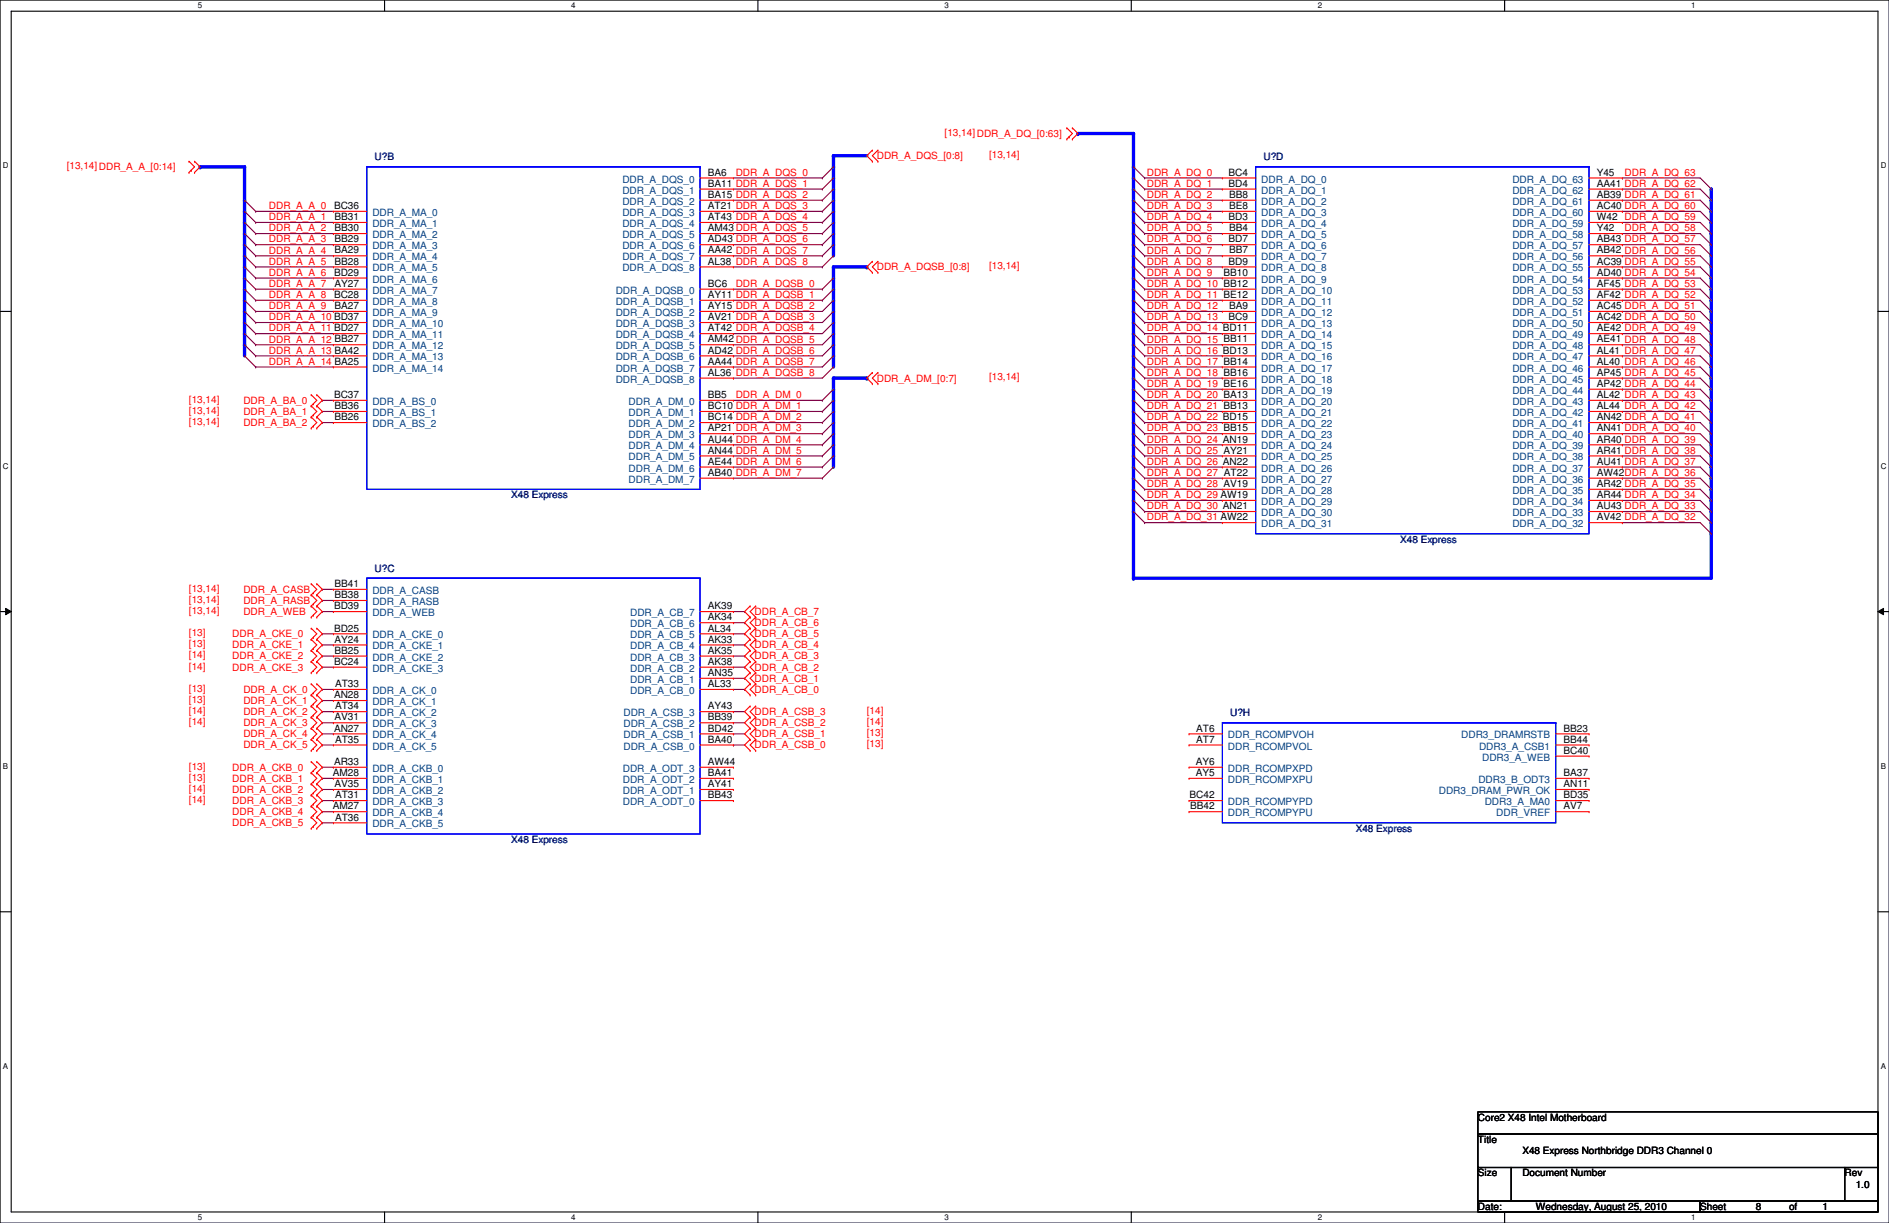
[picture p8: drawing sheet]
<svg xmlns="http://www.w3.org/2000/svg" width="432mm" height="279mm" viewBox="0 0 432 279" stroke-linecap="round" stroke-linejoin="round" font-family="sans-serif">
<defs><g id="words">
<g font-size="2.3" fill="#f00">
<text x="215.9" y="31">[13,14]DDR_A_DQ_[0:63]</text>
<text x="15.3" y="38.7">[13,14]DDR_A_A_[0:14]</text>
<text x="168.2" y="40.2">DDR_A_DQS_0</text>
<text x="200.4" y="36.4">DDR_A_DQS_[0:8]</text>
<text x="226.1" y="36.1">[13,14]</text>
<text x="262.1" y="40.2">DDR_A_DQ_0</text>
<text x="371.4" y="40.2">DDR_A_DQ_63</text>
<text x="61.5" y="47.8">DDR_A_A_0</text>
<text x="262.1" y="42.7">DDR_A_DQ_1</text>
<text x="262.1" y="45.2">DDR_A_DQ_2</text>
<text x="262.1" y="47.8">DDR_A_DQ_3</text>
<text x="61.5" y="50.3">DDR_A_A_1</text>
<text x="61.5" y="52.9">DDR_A_A_2</text>
<text x="262.1" y="50.3">DDR_A_DQ_4</text>
<text x="262.1" y="52.9">DDR_A_DQ_5</text>
<text x="371.4" y="52.9">DDR_A_DQ_58</text>
<text x="61.5" y="55.4">DDR_A_A_3</text>
<text x="61.5" y="57.9">DDR_A_A_4</text>
<text x="262.1" y="55.4">DDR_A_DQ_6</text>
<text x="262.1" y="57.9">DDR_A_DQ_7</text>
<text x="61.5" y="65.6">DDR_A_A_7</text>
<text x="61.5" y="63">DDR_A_A_6</text>
<text x="61.5" y="60.5">DDR_A_A_5</text>
<text x="168.2" y="65.6">DDR_A_DQSB_0</text>
<text x="200.4" y="61.8">DDR_A_DQSB_[0:8]</text>
<text x="226.1" y="61.5">[13,14]</text>
<text x="262.1" y="60.5">DDR_A_DQ_8</text>
<text x="262.1" y="63">DDR_A_DQ_9</text>
<text x="262.1" y="65.6">DDR_A_DQ_10 BB12</text>
<text x="61.5" y="68.1">DDR_A_A_8</text>
<text x="61.5" y="70.6">DDR_A_A_9</text>
<text x="262.1" y="68.1">DDR_A_DQ_11 BE12</text>
<text x="262.1" y="70.6">DDR_A_DQ_12</text>
<text x="61.5" y="75.7">DDR_A_A_11 BD27</text>
<text x="61.5" y="73.2">DDR_A_A_10 BD37</text>
<text x="262.1" y="73.2">DDR_A_DQ_13</text>
<text x="262.1" y="75.7">DDR_A_DQ_14 BD11</text>
<text x="61.5" y="80.8">DDR_A_A_13 BA42</text>
<text x="61.5" y="78.3">DDR_A_A_12 BB27</text>
<text x="61.5" y="83.3">DDR_A_A_14 BA25</text>
<text x="262.1" y="78.3">DDR_A_DQ_15 BB11</text>
<text x="262.1" y="80.8">DDR_A_DQ_16 BD13</text>
<text x="262.1" y="83.3">DDR_A_DQ_17 BB14</text>
<text x="200.4" y="87.2">DDR_A_DM_[0:7]</text>
<text x="226.1" y="86.9">[13,14]</text>
<text x="262.1" y="88.4">DDR_A_DQ_19 BE16</text>
<text x="262.1" y="85.9">DDR_A_DQ_18 BB16</text>
<text x="43.2" y="92">[13,14]</text>
<text x="43.2" y="94.5">[13,14]</text>
<text x="55.6" y="92.2">DDR_A_BA_0</text>
<text x="55.6" y="94.8">DDR_A_BA_1</text>
<text x="168.2" y="91">DDR_A_DM_0</text>
<text x="262.1" y="93.5">DDR_A_DQ_21 BB13</text>
<text x="262.1" y="91">DDR_A_DQ_20 BA13</text>
<text x="43.2" y="97.1">[13,14]</text>
<text x="55.6" y="97.3">DDR_A_BA_2</text>
<text x="262.1" y="98.6">DDR_A_DQ_23 BB15</text>
<text x="262.1" y="96">DDR_A_DQ_22 BD15</text>
<text x="262.1" y="101.1">DDR_A_DQ_24 AN19</text>
<text x="262.1" y="106.2">DDR_A_DQ_26 AN22</text>
<text x="262.1" y="103.7">DDR_A_DQ_25 AY21</text>
<text x="262.1" y="108.7">DDR_A_DQ_27 AT22</text>
<text x="262.1" y="113.8">DDR_A_DQ_29 AW19</text>
<text x="262.1" y="111.3">DDR_A_DQ_28 AV19</text>
<text x="262.1" y="116.4">DDR_A_DQ_30 AN21</text>
<text x="262.1" y="118.9">DDR_A_DQ_31 AW22</text>
<text x="43.2" y="135.2">[13,14]</text>
<text x="43.2" y="137.7">[13,14]</text>
<text x="55.6" y="135.4">DDR_A_CASB</text>
<text x="55.6" y="138">DDR_A_RASB</text>
<text x="43.2" y="140.3">[13,14]</text>
<text x="55.6" y="140.5">DDR_A_WEB</text>
<text x="172.5" y="140.5">DDR_A_CB_7</text>
<text x="172.5" y="143">DDR_A_CB_6</text>
<text x="43.2" y="145.3">[13]</text>
<text x="43.2" y="147.9">[13]</text>
<text x="53.1" y="145.6">DDR_A_CKE_0</text>
<text x="53.1" y="148.1">DDR_A_CKE_1</text>
<text x="172.5" y="145.6">DDR_A_CB_5</text>
<text x="172.5" y="148.1">DDR_A_CB_4</text>
<text x="43.2" y="150.4">[14]</text>
<text x="43.2" y="153">[14]</text>
<text x="53.1" y="150.7">DDR_A_CKE_2</text>
<text x="53.1" y="153.2">DDR_A_CKE_3</text>
<text x="172.5" y="150.7">DDR_A_CB_3</text>
<text x="172.5" y="153.2">DDR_A_CB_2</text>
<text x="172.5" y="155.7">DDR_A_CB_1</text>
<text x="43.2" y="158">[13]</text>
<text x="43.2" y="160.6">[13]</text>
<text x="55.6" y="158.3">DDR_A_CK_0</text>
<text x="55.6" y="160.8">DDR_A_CK_1</text>
<text x="172.5" y="158.3">DDR_A_CB_0</text>
<text x="43.2" y="163.1">[14]</text>
<text x="43.2" y="165.7">[14]</text>
<text x="55.6" y="163.4">DDR_A_CK_2</text>
<text x="55.6" y="165.9">DDR_A_CK_3</text>
<text x="172.5" y="163.4">DDR_A_CSB_3</text>
<text x="172.5" y="165.9">DDR_A_CSB_2</text>
<text x="198.1" y="163.1">[14]</text>
<text x="198.1" y="165.7">[14]</text>
<text x="55.6" y="168.4">DDR_A_CK_4</text>
<text x="55.6" y="171">DDR_A_CK_5</text>
<text x="172.5" y="171">DDR_A_CSB_0</text>
<text x="172.5" y="168.4">DDR_A_CSB_1</text>
<text x="198.1" y="170.7">[13]</text>
<text x="198.1" y="168.2">[13]</text>
<text x="43.2" y="175.8">[13]</text>
<text x="43.2" y="178.4">[13]</text>
<text x="53.1" y="176.1">DDR_A_CKB_0</text>
<text x="53.1" y="178.6">DDR_A_CKB_1</text>
<text x="43.2" y="180.9">[14]</text>
<text x="43.2" y="183.4">[14]</text>
<text x="53.1" y="181.1">DDR_A_CKB_2</text>
<text x="53.1" y="183.7">DDR_A_CKB_3</text>
<text x="53.1" y="188.8">DDR_A_CKB_5</text>
<text x="53.1" y="186.2">DDR_A_CKB_4</text>
</g>
<g font-size="2.3" fill="#000080">
<text x="85.6" y="36.6">U?B</text>
<text x="288.8" y="36.6">U?D</text>
<text x="116.9" y="113.8">X48 Express</text>
<text x="320.1" y="124">X48 Express</text>
<text x="85.6" y="130.6">U?C</text>
<text x="281.2" y="163.6">U?H</text>
<text x="309.9" y="190">X48 Express</text>
<text x="116.9" y="192.6">X48 Express</text>
</g>
<g font-size="2.3" fill="#004080">
<text x="142.3" y="41.7">DDR_A_DQS_0</text>
<text x="288.3" y="41.7">DDR_A_DQ_0</text>
<text x="345.7" y="41.7">DDR_A_DQ_63</text>
<text x="142.3" y="44.2">DDR_A_DQS_1</text>
<text x="142.3" y="46.8">DDR_A_DQS_2</text>
<text x="288.3" y="44.2">DDR_A_DQ_1</text>
<text x="288.3" y="46.8">DDR_A_DQ_2</text>
<text x="345.7" y="46.8">DDR_A_DQ_61</text>
<text x="345.7" y="44.2">DDR_A_DQ_62</text>
<text x="85.1" y="49.3">DDR_A_MA_0</text>
<text x="85.1" y="51.9">DDR_A_MA_1</text>
<text x="142.3" y="49.3">DDR_A_DQS_3</text>
<text x="142.3" y="51.9">DDR_A_DQS_4</text>
<text x="288.3" y="49.3">DDR_A_DQ_3</text>
<text x="288.3" y="51.9">DDR_A_DQ_4</text>
<text x="345.7" y="51.9">DDR_A_DQ_59</text>
<text x="345.7" y="49.3">DDR_A_DQ_60</text>
<text x="85.1" y="54.4">DDR_A_MA_2</text>
<text x="85.1" y="56.9">DDR_A_MA_3</text>
<text x="85.1" y="59.5">DDR_A_MA_4</text>
<text x="142.3" y="54.4">DDR_A_DQS_5</text>
<text x="142.3" y="56.9">DDR_A_DQS_6</text>
<text x="142.3" y="59.5">DDR_A_DQS_7</text>
<text x="288.3" y="54.4">DDR_A_DQ_5</text>
<text x="288.3" y="56.9">DDR_A_DQ_6</text>
<text x="288.3" y="59.5">DDR_A_DQ_7</text>
<text x="345.7" y="59.5">DDR_A_DQ_56</text>
<text x="345.7" y="56.9">DDR_A_DQ_57</text>
<text x="345.7" y="54.4">DDR_A_DQ_58</text>
<text x="85.1" y="62">DDR_A_MA_5</text>
<text x="85.1" y="64.6">DDR_A_MA_6</text>
<text x="142.3" y="62">DDR_A_DQS_8</text>
<text x="288.3" y="62">DDR_A_DQ_8</text>
<text x="288.3" y="64.6">DDR_A_DQ_9</text>
<text x="345.7" y="64.6">DDR_A_DQ_54</text>
<text x="345.7" y="62">DDR_A_DQ_55</text>
<text x="85.1" y="67.1">DDR_A_MA_7</text>
<text x="85.1" y="69.6">DDR_A_MA_8</text>
<text x="140.7" y="67.1">DDR_A_DQSB_0</text>
<text x="140.7" y="69.6">DDR_A_DQSB_1</text>
<text x="288.3" y="67.1">DDR_A_DQ_10</text>
<text x="288.3" y="69.6">DDR_A_DQ_11</text>
<text x="345.7" y="69.6">DDR_A_DQ_52</text>
<text x="345.7" y="67.1">DDR_A_DQ_53</text>
<text x="85.1" y="72.2">DDR_A_MA_9</text>
<text x="85.1" y="74.7">DDR_A_MA_10</text>
<text x="85.1" y="77.3">DDR_A_MA_11</text>
<text x="140.7" y="72.2">DDR_A_DQSB_2</text>
<text x="140.7" y="74.7">DDR_A_DQSB_3</text>
<text x="140.7" y="77.3">DDR_A_DQSB_4</text>
<text x="288.3" y="72.2">DDR_A_DQ_12</text>
<text x="288.3" y="74.7">DDR_A_DQ_13</text>
<text x="288.3" y="77.3">DDR_A_DQ_14</text>
<text x="345.7" y="77.3">DDR_A_DQ_49</text>
<text x="345.7" y="74.7">DDR_A_DQ_50</text>
<text x="345.7" y="72.2">DDR_A_DQ_51</text>
<text x="85.1" y="79.8">DDR_A_MA_12</text>
<text x="85.1" y="82.3">DDR_A_MA_13</text>
<text x="140.7" y="79.8">DDR_A_DQSB_5</text>
<text x="140.7" y="82.3">DDR_A_DQSB_6</text>
<text x="288.3" y="79.8">DDR_A_DQ_15</text>
<text x="288.3" y="82.3">DDR_A_DQ_16</text>
<text x="345.7" y="82.3">DDR_A_DQ_47</text>
<text x="345.7" y="79.8">DDR_A_DQ_48</text>
<text x="85.1" y="84.9">DDR_A_MA_14</text>
<text x="140.7" y="84.9">DDR_A_DQSB_7</text>
<text x="140.7" y="87.4">DDR_A_DQSB_8</text>
<text x="288.3" y="84.9">DDR_A_DQ_17</text>
<text x="288.3" y="87.4">DDR_A_DQ_18</text>
<text x="288.3" y="90">DDR_A_DQ_19</text>
<text x="345.7" y="90">DDR_A_DQ_44</text>
<text x="345.7" y="87.4">DDR_A_DQ_45</text>
<text x="345.7" y="84.9">DDR_A_DQ_46</text>
<text x="85.1" y="92.5">DDR_A_BS_0</text>
<text x="85.1" y="95">DDR_A_BS_1</text>
<text x="143.7" y="92.5">DDR_A_DM_0</text>
<text x="143.7" y="95">DDR_A_DM_1</text>
<text x="288.3" y="92.5">DDR_A_DQ_20</text>
<text x="288.3" y="95">DDR_A_DQ_21</text>
<text x="345.7" y="95">DDR_A_DQ_42</text>
<text x="345.7" y="92.5">DDR_A_DQ_43</text>
<text x="85.1" y="97.6">DDR_A_BS_2</text>
<text x="143.7" y="97.6">DDR_A_DM_2</text>
<text x="143.7" y="100.1">DDR_A_DM_3</text>
<text x="288.3" y="97.6">DDR_A_DQ_22</text>
<text x="288.3" y="100.1">DDR_A_DQ_23</text>
<text x="345.7" y="100.1">DDR_A_DQ_40</text>
<text x="345.7" y="97.6">DDR_A_DQ_41</text>
<text x="143.7" y="102.7">DDR_A_DM_4</text>
<text x="143.7" y="105.2">DDR_A_DM_5</text>
<text x="143.7" y="107.7">DDR_A_DM_6</text>
<text x="288.3" y="102.7">DDR_A_DQ_24</text>
<text x="288.3" y="105.2">DDR_A_DQ_25</text>
<text x="288.3" y="107.7">DDR_A_DQ_26</text>
<text x="345.7" y="107.7">DDR_A_DQ_37</text>
<text x="345.7" y="105.2">DDR_A_DQ_38</text>
<text x="345.7" y="102.7">DDR_A_DQ_39</text>
<text x="143.7" y="110.3">DDR_A_DM_7</text>
<text x="288.3" y="110.3">DDR_A_DQ_27</text>
<text x="288.3" y="112.8">DDR_A_DQ_28</text>
<text x="345.7" y="112.8">DDR_A_DQ_35</text>
<text x="345.7" y="110.3">DDR_A_DQ_36</text>
<text x="288.3" y="115.4">DDR_A_DQ_29</text>
<text x="288.3" y="117.9">DDR_A_DQ_30</text>
<text x="345.7" y="117.9">DDR_A_DQ_33</text>
<text x="345.7" y="115.4">DDR_A_DQ_34</text>
<text x="288.3" y="120.4">DDR_A_DQ_31</text>
<text x="345.7" y="120.4">DDR_A_DQ_32</text>
<text x="85.1" y="135.7">DDR_A_CASB</text>
<text x="85.1" y="138.2">DDR_A_RASB</text>
<text x="85.1" y="140.8">DDR_A_WEB</text>
<text x="144" y="143.3">DDR_A_CB_6</text>
<text x="144" y="140.8">DDR_A_CB_7</text>
<text x="85.1" y="145.8">DDR_A_CKE_0</text>
<text x="85.1" y="148.4">DDR_A_CKE_1</text>
<text x="144" y="148.4">DDR_A_CB_4</text>
<text x="144" y="145.8">DDR_A_CB_5</text>
<text x="85.1" y="150.9">DDR_A_CKE_2</text>
<text x="85.1" y="153.5">DDR_A_CKE_3</text>
<text x="144" y="156">DDR_A_CB_1</text>
<text x="144" y="153.5">DDR_A_CB_2</text>
<text x="144" y="150.9">DDR_A_CB_3</text>
<text x="85.1" y="158.5">DDR_A_CK_0</text>
<text x="85.1" y="161.1">DDR_A_CK_1</text>
<text x="144" y="158.5">DDR_A_CB_0</text>
<text x="85.1" y="163.6">DDR_A_CK_2</text>
<text x="85.1" y="166.2">DDR_A_CK_3</text>
<text x="142.5" y="166.2">DDR_A_CSB_2</text>
<text x="142.5" y="163.6">DDR_A_CSB_3</text>
<text x="85.1" y="168.7">DDR_A_CK_4</text>
<text x="85.1" y="171.2">DDR_A_CK_5</text>
<text x="142.5" y="171.2">DDR_A_CSB_0</text>
<text x="142.5" y="168.7">DDR_A_CSB_1</text>
<text x="280.7" y="168.7">DDR_RCOMPVOH</text>
<text x="280.7" y="171.2">DDR_RCOMPVOL</text>
<text x="334" y="168.7">DDR3_DRAMRSTB</text>
<text x="338.1" y="171.2">DDR3_A_CSB1</text>
<text x="338.8" y="173.8">DDR3_A_WEB</text>
<text x="85.1" y="176.3">DDR_A_CKB_0</text>
<text x="85.1" y="178.9">DDR_A_CKB_1</text>
<text x="142.4" y="178.9">DDR_A_ODT_2</text>
<text x="142.4" y="176.3">DDR_A_ODT_3</text>
<text x="280.7" y="176.3">DDR_RCOMPXPD</text>
<text x="280.7" y="178.9">DDR_RCOMPXPU</text>
<text x="337.9" y="178.9">DDR3_B_ODT3</text>
<text x="85.1" y="181.4">DDR_A_CKB_2</text>
<text x="85.1" y="183.9">DDR_A_CKB_3</text>
<text x="142.4" y="183.9">DDR_A_ODT_0</text>
<text x="142.4" y="181.4">DDR_A_ODT_1</text>
<text x="280.7" y="183.9">DDR_RCOMPYPD</text>
<text x="328.9" y="181.4">DDR3_DRAM_PWR_OK</text>
<text x="339.4" y="183.9">DDR3_A_MA0</text>
<text x="85.1" y="186.5">DDR_A_CKB_4</text>
<text x="85.1" y="189">DDR_A_CKB_5</text>
<text x="280.7" y="186.5">DDR_RCOMPYPU</text>
<text x="342" y="186.5">DDR_VREF</text>
</g>
<g font-size="2.3">
<text x="161.8" y="40.1">BA6</text>
<text x="280.8" y="40.1">BC4</text>
<text x="365" y="40.1">Y45</text>
<text x="76.3" y="47.8">BC36</text>
<text x="161.8" y="42.7">BA11 DDR_A_DQS_1</text>
<text x="161.8" y="45.2">BA15 DDR_A_DQS_2</text>
<text x="161.8" y="47.8">AT21 DDR_A_DQS_3</text>
<text x="280.8" y="42.7">BD4</text>
<text x="280.9" y="45.2">BB8</text>
<text x="280.9" y="47.8">BE8</text>
<text x="365" y="47.8">AC40 DDR_A_DQ_60</text>
<text x="365" y="45.2">AB39 DDR_A_DQ_61</text>
<text x="365" y="42.7">AA41 DDR_A_DQ_62</text>
<text x="76.5" y="50.3">BB31</text>
<text x="76.5" y="52.8">BB30</text>
<text x="161.8" y="50.3">AT43 DDR_A_DQS_4</text>
<text x="161.8" y="52.8">AM43 DDR_A_DQS_5</text>
<text x="280.8" y="50.3">BD3</text>
<text x="280.9" y="52.8">BB4</text>
<text x="365" y="52.8">Y42</text>
<text x="365" y="50.3">W42 DDR_A_DQ_59</text>
<text x="76.5" y="55.4">BB29</text>
<text x="76.5" y="57.9">BA29</text>
<text x="161.8" y="55.4">AD43 DDR_A_DQS_6</text>
<text x="161.8" y="57.9">AA42 DDR_A_DQS_7</text>
<text x="280.8" y="55.4">BD7</text>
<text x="280.9" y="57.9">BB7</text>
<text x="365" y="57.9">AB42 DDR_A_DQ_56</text>
<text x="365" y="55.4">AB43 DDR_A_DQ_57</text>
<text x="76.3" y="63">BD29</text>
<text x="76.5" y="60.5">BB28</text>
<text x="76.5" y="65.5">AY27</text>
<text x="161.8" y="60.5">AL38 DDR_A_DQS_8</text>
<text x="161.8" y="65.5">BC6</text>
<text x="279.7" y="63">BB10</text>
<text x="280.8" y="60.5">BD9</text>
<text x="365" y="65.5">AF45 DDR_A_DQ_53</text>
<text x="365" y="63">AD40 DDR_A_DQ_54</text>
<text x="365" y="60.5">AC39 DDR_A_DQ_55</text>
<text x="76.3" y="68.1">BC28</text>
<text x="76.5" y="70.6">BA27</text>
<text x="161.8" y="68.1">AY11 DDR_A_DQSB_1</text>
<text x="161.8" y="70.6">AY15 DDR_A_DQSB_2</text>
<text x="280.9" y="70.6">BA9</text>
<text x="365" y="70.6">AC45 DDR_A_DQ_51</text>
<text x="365" y="68.1">AF42 DDR_A_DQ_52</text>
<text x="161.8" y="73.2">AV21 DDR_A_DQSB_3</text>
<text x="161.8" y="75.7">AT42 DDR_A_DQSB_4</text>
<text x="280.8" y="73.2">BC9</text>
<text x="365" y="75.7">AE42 DDR_A_DQ_49</text>
<text x="365" y="73.2">AC42 DDR_A_DQ_50</text>
<text x="161.8" y="78.2">AM42 DDR_A_DQSB_5</text>
<text x="161.8" y="80.8">AD42 DDR_A_DQSB_6</text>
<text x="161.8" y="83.3">AA44 DDR_A_DQSB_7</text>
<text x="365" y="83.3">AL40 DDR_A_DQ_46</text>
<text x="365" y="80.8">AL41 DDR_A_DQ_47</text>
<text x="365" y="78.2">AE41 DDR_A_DQ_48</text>
<text x="161.8" y="85.9">AL36 DDR_A_DQSB_8</text>
<text x="365" y="88.4">AP42 DDR_A_DQ_44</text>
<text x="365" y="85.9">AP45 DDR_A_DQ_45</text>
<text x="76.3" y="90.9">BC37</text>
<text x="76.5" y="93.5">BB36</text>
<text x="161.8" y="90.9">BB5</text>
<text x="161.8" y="93.5">BC10 DDR_A_DM_1</text>
<text x="365" y="93.5">AL44 DDR_A_DQ_42</text>
<text x="365" y="90.9">AL42 DDR_A_DQ_43</text>
<text x="76.5" y="96">BB26</text>
<text x="161.8" y="96">BC14 DDR_A_DM_2</text>
<text x="161.8" y="98.6">AP21 DDR_A_DM_3</text>
<text x="161.8" y="101.1">AU44 DDR_A_DM_4</text>
<text x="365" y="101.1">AR40 DDR_A_DQ_39</text>
<text x="365" y="98.6">AN41 DDR_A_DQ_40</text>
<text x="365" y="96">AN42 DDR_A_DQ_41</text>
<text x="161.8" y="103.6">AN44 DDR_A_DM_5</text>
<text x="161.8" y="106.2">AE44 DDR_A_DM_6</text>
<text x="365" y="106.2">AU41 DDR_A_DQ_37</text>
<text x="365" y="103.6">AR41 DDR_A_DQ_38</text>
<text x="161.8" y="108.7">AB40 DDR_A_DM_7</text>
<text x="365" y="113.8">AR44 DDR_A_DQ_34</text>
<text x="365" y="111.3">AR42 DDR_A_DQ_35</text>
<text x="365" y="108.7">AW42DDR_A_DQ_36</text>
<text x="365" y="118.9">AV42 DDR_A_DQ_32</text>
<text x="365" y="116.3">AU43 DDR_A_DQ_33</text>
<text x="76.5" y="134.1">BB41</text>
<text x="76.5" y="136.7">BB38</text>
<text x="76.3" y="139.2">BD39</text>
<text x="161.8" y="141.7">AK34</text>
<text x="161.8" y="139.2">AK39</text>
<text x="76.3" y="144.3">BD25</text>
<text x="76.5" y="149.4">BB25</text>
<text x="76.5" y="146.8">AY24</text>
<text x="161.8" y="149.4">AK35</text>
<text x="161.8" y="146.8">AK33</text>
<text x="161.8" y="144.3">AL34</text>
<text x="76.3" y="151.9">BC24</text>
<text x="161.8" y="154.4">AN35</text>
<text x="161.8" y="151.9">AK38</text>
<text x="76.3" y="159.5">AN28</text>
<text x="76.6" y="157">AT33</text>
<text x="161.8" y="157">AL33</text>
<text x="76.3" y="167.1">AN27</text>
<text x="76.5" y="164.6">AV31</text>
<text x="76.6" y="162.1">AT34</text>
<text x="161.8" y="167.1">BD42</text>
<text x="161.8" y="164.6">BB39</text>
<text x="161.8" y="162.1">AY43</text>
<text x="273.4" y="167.1">AT6</text>
<text x="357.4" y="167.1">BB23</text>
<text x="76.6" y="169.7">AT35</text>
<text x="161.8" y="169.7">BA40</text>
<text x="273.4" y="169.7">AT7</text>
<text x="357.4" y="169.7">BB44</text>
<text x="357.4" y="172.2">BC40</text>
<text x="76.1" y="177.3">AM28</text>
<text x="76.3" y="174.8">AR33</text>
<text x="76.5" y="179.8">AV35</text>
<text x="161.8" y="179.8">AY41</text>
<text x="161.8" y="177.3">BA41</text>
<text x="161.8" y="174.8">AW44</text>
<text x="273.3" y="174.8">AY6</text>
<text x="273.3" y="177.3">AY5</text>
<text x="357.4" y="177.3">BA37</text>
<text x="357.4" y="179.8">AN11</text>
<text x="76.1" y="184.9">AM27</text>
<text x="76.6" y="182.4">AT31</text>
<text x="161.8" y="182.4">BB43</text>
<text x="271.9" y="182.4">BC42</text>
<text x="272.1" y="184.9">BB42</text>
<text x="357.4" y="184.9">AV7</text>
<text x="357.4" y="182.4">BD35</text>
<text x="76.6" y="187.5">AT36</text>
<text x="337.8" y="256.1">Core2 X48 Intel Motherboard</text>
<text x="337.8" y="261.2">Title</text>
<text x="348" y="263.7">X48 Express Northbridge DDR3 Channel 0</text>
<text x="337.8" y="268.8">Size</text>
<text x="348" y="268.8">Document Number</text>
<text x="421.7" y="268.8">Rev</text>
<text x="424.2" y="271.3">1.0</text>
<text x="337.8" y="276.4">Date:</text>
<text x="351" y="276.4">Wednesday, August 25, 2010</text>
<text x="388.6" y="276.4">Sheet</text>
<text x="401.3" y="276.4">8</text>
<text x="409" y="276.4">of</text>
<text x="416.6" y="276.4">1</text>
</g>
<g font-size="1.8">
<text x="45.2" y="1.9">5</text>
<text x="130.6" y="1.9">4</text>
<text x="215.9" y="1.9">3</text>
<text x="301.3" y="1.9">2</text>
<text x="386.6" y="1.9">1</text>
<text x=".7" y="38.5">D</text>
<text x="429.9" y="38.5">D</text>
<text x=".7" y="107.1">C</text>
<text x="429.9" y="107.1">C</text>
<text x=".7" y="175.6">B</text>
<text x="429.9" y="175.6">B</text>
<text x=".7" y="244.2">A</text>
<text x="429.9" y="244.2">A</text>
<text x="45.2" y="278.8">5</text>
<text x="130.6" y="278.8">4</text>
<text x="215.9" y="278.8">3</text>
<text x="301.3" y="278.8">2</text>
<text x="386.6" y="278.8">1</text>
</g>
</g></defs>
<path d="M0 0h431.8v279.4h-431.8zM2.6 2.6h426.7v274.3h-426.7z" fill="none" stroke="#000" stroke-width=".25"/>
<g fill="#fff">
<path d="M45.2 .3h1v2h-1z"/>
<path d="M45.2 277.1h1v2.1h-1z"/>
</g>
<path d="M87.9 0v2.6M87.9 276.9v2.5" fill="none" stroke="#000" stroke-width=".25"/>
<g fill="#fff">
<path d="M130.6 .3h1v2h-1z"/>
<path d="M130.6 277.1h1v2.1h-1z"/>
</g>
<path d="M173.2 0v2.6M173.2 276.9v2.5" fill="none" stroke="#000" stroke-width=".25"/>
<g fill="#fff">
<path d="M215.9 .3h1v2h-1z"/>
<path d="M215.9 277.1h1v2.1h-1z"/>
</g>
<path d="M258.6 0v2.6M258.6 276.9v2.5" fill="none" stroke="#000" stroke-width=".25"/>
<g fill="#fff">
<path d="M301.3 .3h1v2h-1z"/>
<path d="M301.3 277.1h1v2.1h-1z"/>
</g>
<path d="M343.9 0v2.6M343.9 276.9v2.5" fill="none" stroke="#000" stroke-width=".25"/>
<g fill="#fff">
<path d="M386.6 .3h1v2h-1z"/>
<path d="M386.6 277.1h1v2.1h-1z"/>
<path d="M.7 36.9h1.2v2h-1.2z"/>
<path d="M429.9 36.9h1.3v2h-1.3z"/>
<path d="M.7 105.4h1.2v2.1h-1.2z"/>
<path d="M429.9 105.4h1.3v2.1h-1.3z"/>
</g>
<path d="M0 71.1h2.6M429.3 71.1h2.5" fill="none" stroke="#000" stroke-width=".25"/>
<g fill="#fff">
<path d="M.7 174h1.2v2h-1.2z"/>
<path d="M429.9 174h1.2v2h-1.2z"/>
</g>
<path d="M0 139.7h2.6M429.3 139.7h2.5" fill="none" stroke="#000" stroke-width=".25"/>
<path d="M1.3 139l1.3 .7-1.3 .7zM429.3 139.7l1.3-.7v1.4z" fill="#000"/>
<path d="M1.3 139l1.3 .7-1.3 .7zM429.3 139.7l1.3-.7v1.4z" fill="none" stroke="#000" stroke-width=".23"/>
<g fill="#fff">
<path d="M.7 242.6h1.2v2h-1.2z"/>
<path d="M429.9 242.6h1.2v2h-1.2z"/>
</g>
<path d="M0 208.3h2.6M429.3 208.3h2.5" fill="none" stroke="#000" stroke-width=".25"/>
<g fill="none" stroke="#800040" stroke-width=".25">
<path d="M261.6 40.7h.1M261.6 43.2h.1M261.6 45.7h.1M261.6 48.3h.1M261.6 50.8h.1M261.6 53.4h.1M261.6 55.9h.1M261.6 58.4h.1M261.6 40.7h17.8M261.6 43.2h17.8M261.6 45.7h17.8M261.6 48.3h17.8"/>
<path d="M261.6 50.8h17.8M261.6 53.4h17.8M261.6 55.9h17.8M261.6 58.4h17.8M370.9 40.7h.1M370.9 43.2h.1M370.9 45.7h.1M370.9 48.3h.1M370.9 50.8h.1M370.9 53.4h.1M370.9 55.9h.1M370.9 58.4h.1"/>
<path d="M370.9 40.7h17.7M370.9 43.2h17.7M370.9 45.7h17.7M370.9 48.3h17.7M370.9 50.8h17.7M370.9 53.4h17.7M370.9 55.9h17.7M370.9 58.4h17.7M261.6 61h.1M261.6 63.5h.1M261.6 66.1h.1M261.6 68.6h.1"/>
<path d="M261.6 71.1h.1M261.6 73.7h.1M261.6 76.2h.1M261.6 78.8h.1M261.6 61h17.8M261.6 63.5h17.8M261.6 66.1h17.8M261.6 68.6h17.8M261.6 71.1h17.8M261.6 73.7h17.8M261.6 76.2h17.8M261.6 78.8h17.8"/>
<path d="M370.9 61h.1M370.9 63.5h.1M370.9 66.1h.1M370.9 68.6h.1M370.9 71.1h.1M370.9 73.7h.1M370.9 76.2h.1M370.9 78.8h.1M370.9 61h17.7M370.9 63.5h17.7M370.9 66.1h17.7M370.9 68.6h17.7"/>
<path d="M370.9 71.1h17.7M370.9 73.7h17.7M370.9 76.2h17.7M370.9 78.8h17.7M261.6 81.3h.1M261.6 83.8h.1M261.6 88.9h.1M261.6 86.4h.1M261.6 94h.1M261.6 91.5h.1M261.6 99.1h.1M261.6 96.5h.1"/>
<path d="M261.6 81.3h17.8M261.6 83.8h17.8M261.6 88.9h17.8M261.6 86.4h17.8M261.6 94h17.8M261.6 91.5h17.8M261.6 99.1h17.8M261.6 96.5h17.8M370.9 81.3h.1M370.9 83.8h.1M370.9 88.9h.1M370.9 86.4h.1"/>
<path d="M370.9 94h.1M370.9 91.5h.1M370.9 99.1h.1M370.9 96.5h.1M370.9 81.3h17.7M370.9 83.8h17.7M370.9 88.9h17.7M370.9 86.4h17.7M370.9 94h17.7M370.9 91.5h17.7M370.9 99.1h17.7M370.9 96.5h17.7"/>
<path d="M261.6 101.6h.1M261.6 109.2h.1M261.6 106.7h.1M261.6 104.2h.1M261.6 116.9h.1M261.6 114.3h.1M261.6 111.8h.1M261.6 119.4h.1M261.6 101.6h17.8M261.6 109.2h17.8M261.6 106.7h17.8M261.6 104.2h17.8"/>
<path d="M261.6 116.9h17.8M261.6 114.3h17.8M261.6 111.8h17.8M261.6 119.4h17.8M370.9 101.6h.1M370.9 109.2h.1M370.9 106.7h.1M370.9 104.2h.1M370.9 116.9h.1M370.9 114.3h.1M370.9 111.8h.1M370.9 119.4h.1"/>
<path d="M370.9 101.6h17.7M370.9 109.2h17.7M370.9 106.7h17.7M370.9 104.2h17.7M370.9 116.9h17.7M370.9 114.3h17.7M370.9 111.8h17.7M370.9 119.4h17.7"/>
</g>
<path d="M391.2 43.2v2.5" fill="none" stroke="#00f" stroke-width=".76"/>
<circle cx="391.2" cy="43.2" r=".38" fill="#00f"/>
<path d="M391.2 50.8v2.6" fill="none" stroke="#00f" stroke-width=".76"/>
<circle cx="391.2" cy="50.8" r=".38" fill="#00f"/>
<path d="M391.2 55.9v2.5" fill="none" stroke="#00f" stroke-width=".76"/>
<circle cx="391.2" cy="55.9" r=".38" fill="#00f"/>
<path d="M391.2 58.4v2.6" fill="none" stroke="#00f" stroke-width=".76"/>
<circle cx="391.2" cy="58.4" r=".38" fill="#00f"/>
<path d="M391.2 63.5v2.6" fill="none" stroke="#00f" stroke-width=".76"/>
<circle cx="391.2" cy="63.5" r=".38" fill="#00f"/>
<path d="M391.2 68.6v2.5" fill="none" stroke="#00f" stroke-width=".76"/>
<circle cx="391.2" cy="68.6" r=".38" fill="#00f"/>
<path d="M391.2 73.7v2.5" fill="none" stroke="#00f" stroke-width=".76"/>
<circle cx="391.2" cy="73.7" r=".38" fill="#00f"/>
<path d="M391.2 76.2v2.6" fill="none" stroke="#00f" stroke-width=".76"/>
<circle cx="391.2" cy="76.2" r=".38" fill="#00f"/>
<path d="M391.2 94v2.5" fill="none" stroke="#00f" stroke-width=".76"/>
<circle cx="391.2" cy="94" r=".38" fill="#00f"/>
<path d="M391.2 106.7v2.5" fill="none" stroke="#00f" stroke-width=".76"/>
<circle cx="391.2" cy="106.7" r=".38" fill="#00f"/>
<path d="M391.2 111.8v2.5" fill="none" stroke="#00f" stroke-width=".76"/>
<circle cx="391.2" cy="111.8" r=".38" fill="#00f"/>
<path d="M391.2 116.9v2.5" fill="none" stroke="#00f" stroke-width=".76"/>
<circle cx="391.2" cy="116.9" r=".38" fill="#00f"/>
<path d="M391.2 121.9v10.2" fill="none" stroke="#00f" stroke-width=".76"/>
<circle cx="391.2" cy="121.9" r=".38" fill="#00f"/>
<path d="M391.2 119.4v2.5" fill="none" stroke="#00f" stroke-width=".76"/>
<circle cx="391.2" cy="119.4" r=".38" fill="#00f"/>
<path d="M391.2 114.3v2.6" fill="none" stroke="#00f" stroke-width=".76"/>
<circle cx="391.2" cy="114.3" r=".38" fill="#00f"/>
<path d="M391.2 109.2v2.6" fill="none" stroke="#00f" stroke-width=".76"/>
<circle cx="391.2" cy="109.2" r=".38" fill="#00f"/>
<path d="M391.2 99.1v2.5" fill="none" stroke="#00f" stroke-width=".76"/>
<circle cx="391.2" cy="99.1" r=".38" fill="#00f"/>
<path d="M391.2 104.2v2.5" fill="none" stroke="#00f" stroke-width=".76"/>
<circle cx="391.2" cy="104.2" r=".38" fill="#00f"/>
<path d="M391.2 101.6v2.6" fill="none" stroke="#00f" stroke-width=".76"/>
<circle cx="391.2" cy="101.6" r=".38" fill="#00f"/>
<path d="M391.2 96.5v2.6" fill="none" stroke="#00f" stroke-width=".76"/>
<circle cx="391.2" cy="96.5" r=".38" fill="#00f"/>
<path d="M391.2 81.3v2.5" fill="none" stroke="#00f" stroke-width=".76"/>
<circle cx="391.2" cy="81.3" r=".38" fill="#00f"/>
<path d="M391.2 86.4v2.5" fill="none" stroke="#00f" stroke-width=".76"/>
<circle cx="391.2" cy="86.4" r=".38" fill="#00f"/>
<path d="M391.2 91.5v2.5" fill="none" stroke="#00f" stroke-width=".76"/>
<circle cx="391.2" cy="91.5" r=".38" fill="#00f"/>
<path d="M391.2 88.9v2.6" fill="none" stroke="#00f" stroke-width=".76"/>
<circle cx="391.2" cy="88.9" r=".38" fill="#00f"/>
<path d="M391.2 83.8v2.6" fill="none" stroke="#00f" stroke-width=".76"/>
<circle cx="391.2" cy="83.8" r=".38" fill="#00f"/>
<path d="M391.2 78.8v2.5" fill="none" stroke="#00f" stroke-width=".76"/>
<circle cx="391.2" cy="78.8" r=".38" fill="#00f"/>
<path d="M391.2 71.1v2.6" fill="none" stroke="#00f" stroke-width=".76"/>
<circle cx="391.2" cy="71.1" r=".38" fill="#00f"/>
<path d="M391.2 66.1v2.5" fill="none" stroke="#00f" stroke-width=".76"/>
<circle cx="391.2" cy="66.1" r=".38" fill="#00f"/>
<path d="M391.2 61v2.5" fill="none" stroke="#00f" stroke-width=".76"/>
<circle cx="391.2" cy="61" r=".38" fill="#00f"/>
<path d="M391.2 53.4v2.5" fill="none" stroke="#00f" stroke-width=".76"/>
<circle cx="391.2" cy="53.4" r=".38" fill="#00f"/>
<path d="M391.2 48.3v2.5" fill="none" stroke="#00f" stroke-width=".76"/>
<circle cx="391.2" cy="48.3" r=".38" fill="#00f"/>
<path d="M391.2 45.7v2.6" fill="none" stroke="#00f" stroke-width=".76"/>
<circle cx="391.2" cy="45.7" r=".38" fill="#00f"/>
<path d="M259.1 132.1h132.1" fill="none" stroke="#00f" stroke-width=".76"/>
<circle cx="259.1" cy="132.1" r=".38" fill="#00f"/>
<path d="M259.1 116.9v15.2" fill="none" stroke="#00f" stroke-width=".76"/>
<circle cx="259.1" cy="116.9" r=".38" fill="#00f"/>
<path d="M259.1 38.1v2.6" fill="none" stroke="#00f" stroke-width=".76"/>
<circle cx="259.1" cy="38.1" r=".38" fill="#00f"/>
<path d="M259.1 30.5v7.6" fill="none" stroke="#00f" stroke-width=".76"/>
<circle cx="259.1" cy="30.5" r=".38" fill="#00f"/>
<path d="M259.1 50.8v2.6" fill="none" stroke="#00f" stroke-width=".76"/>
<circle cx="259.1" cy="50.8" r=".38" fill="#00f"/>
<path d="M259.1 43.2v2.5" fill="none" stroke="#00f" stroke-width=".76"/>
<circle cx="259.1" cy="43.2" r=".38" fill="#00f"/>
<path d="M259.1 40.7v2.5" fill="none" stroke="#00f" stroke-width=".76"/>
<circle cx="259.1" cy="40.7" r=".38" fill="#00f"/>
<path d="M259.1 48.3v2.5" fill="none" stroke="#00f" stroke-width=".76"/>
<circle cx="259.1" cy="48.3" r=".38" fill="#00f"/>
<path d="M259.1 45.7v2.6" fill="none" stroke="#00f" stroke-width=".76"/>
<circle cx="259.1" cy="45.7" r=".38" fill="#00f"/>
<path d="M259.1 55.9v2.5" fill="none" stroke="#00f" stroke-width=".76"/>
<circle cx="259.1" cy="55.9" r=".38" fill="#00f"/>
<path d="M259.1 53.4v2.5" fill="none" stroke="#00f" stroke-width=".76"/>
<circle cx="259.1" cy="53.4" r=".38" fill="#00f"/>
<path d="M259.1 63.5v2.6" fill="none" stroke="#00f" stroke-width=".76"/>
<circle cx="259.1" cy="63.5" r=".38" fill="#00f"/>
<path d="M259.1 61v2.5" fill="none" stroke="#00f" stroke-width=".76"/>
<circle cx="259.1" cy="61" r=".38" fill="#00f"/>
<path d="M259.1 58.4v2.6" fill="none" stroke="#00f" stroke-width=".76"/>
<circle cx="259.1" cy="58.4" r=".38" fill="#00f"/>
<path d="M259.1 68.6v2.5" fill="none" stroke="#00f" stroke-width=".76"/>
<circle cx="259.1" cy="68.6" r=".38" fill="#00f"/>
<path d="M259.1 66.1v2.5" fill="none" stroke="#00f" stroke-width=".76"/>
<circle cx="259.1" cy="66.1" r=".38" fill="#00f"/>
<path d="M259.1 73.7v2.5" fill="none" stroke="#00f" stroke-width=".76"/>
<circle cx="259.1" cy="73.7" r=".38" fill="#00f"/>
<path d="M259.1 71.1v2.6" fill="none" stroke="#00f" stroke-width=".76"/>
<circle cx="259.1" cy="71.1" r=".38" fill="#00f"/>
<path d="M259.1 81.3v2.5" fill="none" stroke="#00f" stroke-width=".76"/>
<circle cx="259.1" cy="81.3" r=".38" fill="#00f"/>
<path d="M259.1 78.8v2.5" fill="none" stroke="#00f" stroke-width=".76"/>
<circle cx="259.1" cy="78.8" r=".38" fill="#00f"/>
<path d="M259.1 76.2v2.6" fill="none" stroke="#00f" stroke-width=".76"/>
<circle cx="259.1" cy="76.2" r=".38" fill="#00f"/>
<path d="M259.1 86.4v2.5" fill="none" stroke="#00f" stroke-width=".76"/>
<circle cx="259.1" cy="86.4" r=".38" fill="#00f"/>
<path d="M259.1 83.8v2.6" fill="none" stroke="#00f" stroke-width=".76"/>
<circle cx="259.1" cy="83.8" r=".38" fill="#00f"/>
<path d="M259.1 91.5v2.5" fill="none" stroke="#00f" stroke-width=".76"/>
<circle cx="259.1" cy="91.5" r=".38" fill="#00f"/>
<path d="M259.1 88.9v2.6" fill="none" stroke="#00f" stroke-width=".76"/>
<circle cx="259.1" cy="88.9" r=".38" fill="#00f"/>
<path d="M259.1 106.7v2.5" fill="none" stroke="#00f" stroke-width=".76"/>
<circle cx="259.1" cy="106.7" r=".38" fill="#00f"/>
<path d="M259.1 94v2.5" fill="none" stroke="#00f" stroke-width=".76"/>
<circle cx="259.1" cy="94" r=".38" fill="#00f"/>
<path d="M259.1 99.1v2.5" fill="none" stroke="#00f" stroke-width=".76"/>
<circle cx="259.1" cy="99.1" r=".38" fill="#00f"/>
<path d="M259.1 96.5v2.6" fill="none" stroke="#00f" stroke-width=".76"/>
<circle cx="259.1" cy="96.5" r=".38" fill="#00f"/>
<path d="M259.1 104.2v2.5" fill="none" stroke="#00f" stroke-width=".76"/>
<circle cx="259.1" cy="104.2" r=".38" fill="#00f"/>
<path d="M259.1 101.6v2.6" fill="none" stroke="#00f" stroke-width=".76"/>
<circle cx="259.1" cy="101.6" r=".38" fill="#00f"/>
<path d="M259.1 109.2v2.6" fill="none" stroke="#00f" stroke-width=".76"/>
<circle cx="259.1" cy="109.2" r=".38" fill="#00f"/>
<path d="M259.1 111.8v2.5" fill="none" stroke="#00f" stroke-width=".76"/>
<circle cx="259.1" cy="111.8" r=".38" fill="#00f"/>
<path d="M259.1 114.3v2.6" fill="none" stroke="#00f" stroke-width=".76"/>
<circle cx="259.1" cy="114.3" r=".38" fill="#00f"/>
<path d="M246.4 30.5h12.7" fill="none" stroke="#00f" stroke-width=".76"/>
<circle cx="246.4" cy="30.5" r=".38" fill="#00f"/>
<g fill="none" stroke="#800040" stroke-width=".25">
<path d="M58.4 48.3h.1M58.4 50.8h.1M58.4 53.4h.1M58.4 55.9h.1M58.4 58.4h.1M58.4 48.3h17.8M58.4 50.8h17.8M58.4 53.4h17.8M58.4 55.9h17.8M58.4 58.4h17.8M58.4 66.1h.1M58.4 63.5h.1"/>
<path d="M58.4 61h.1M58.4 68.6h.1M58.4 76.2h.1M58.4 73.7h.1M58.4 71.1h.1M58.4 78.8h.1M58.4 66.1h17.8M58.4 63.5h17.8M58.4 61h17.8M58.4 68.6h17.8M58.4 76.2h17.8M58.4 73.7h17.8"/>
<path d="M58.4 71.1h17.8M58.4 78.8h17.8M58.4 81.3h.1M58.4 83.8h.1M58.4 81.3h17.8M58.4 83.8h17.8"/>
</g>
<path d="M55.9 48.3v2.5" fill="none" stroke="#00f" stroke-width=".76"/>
<circle cx="55.9" cy="48.3" r=".38" fill="#00f"/>
<path d="M55.9 78.8v2.5" fill="none" stroke="#00f" stroke-width=".76"/>
<circle cx="55.9" cy="78.8" r=".38" fill="#00f"/>
<path d="M55.9 53.4v2.5" fill="none" stroke="#00f" stroke-width=".76"/>
<circle cx="55.9" cy="53.4" r=".38" fill="#00f"/>
<path d="M55.9 61v2.5" fill="none" stroke="#00f" stroke-width=".76"/>
<circle cx="55.9" cy="61" r=".38" fill="#00f"/>
<path d="M55.9 38.1v7.6" fill="none" stroke="#00f" stroke-width=".76"/>
<circle cx="55.9" cy="38.1" r=".38" fill="#00f"/>
<path d="M55.9 45.7v2.6" fill="none" stroke="#00f" stroke-width=".76"/>
<circle cx="55.9" cy="45.7" r=".38" fill="#00f"/>
<path d="M55.9 66.1v2.5" fill="none" stroke="#00f" stroke-width=".76"/>
<circle cx="55.9" cy="66.1" r=".38" fill="#00f"/>
<path d="M55.9 55.9v2.5" fill="none" stroke="#00f" stroke-width=".76"/>
<circle cx="55.9" cy="55.9" r=".38" fill="#00f"/>
<path d="M55.9 58.4v2.6" fill="none" stroke="#00f" stroke-width=".76"/>
<circle cx="55.9" cy="58.4" r=".38" fill="#00f"/>
<path d="M55.9 50.8v2.6" fill="none" stroke="#00f" stroke-width=".76"/>
<circle cx="55.9" cy="50.8" r=".38" fill="#00f"/>
<path d="M55.9 68.6v2.5" fill="none" stroke="#00f" stroke-width=".76"/>
<circle cx="55.9" cy="68.6" r=".38" fill="#00f"/>
<path d="M55.9 71.1v2.6" fill="none" stroke="#00f" stroke-width=".76"/>
<circle cx="55.9" cy="71.1" r=".38" fill="#00f"/>
<path d="M55.9 73.7v2.5" fill="none" stroke="#00f" stroke-width=".76"/>
<circle cx="55.9" cy="73.7" r=".38" fill="#00f"/>
<path d="M55.9 63.5v2.6" fill="none" stroke="#00f" stroke-width=".76"/>
<circle cx="55.9" cy="63.5" r=".38" fill="#00f"/>
<path d="M55.9 76.2v2.6" fill="none" stroke="#00f" stroke-width=".76"/>
<circle cx="55.9" cy="76.2" r=".38" fill="#00f"/>
<path d="M45.7 38.1h10.2" fill="none" stroke="#00f" stroke-width=".76"/>
<circle cx="45.7" cy="38.1" r=".38" fill="#00f"/>
<g fill="none" stroke="#800040" stroke-width=".25">
<path d="M167.7 40.7h20.3M167.7 43.2h20.3M167.7 45.7h20.3M167.7 48.3h20.3M167.7 50.8h20.3M167.7 53.4h20.3M167.7 58.4h20.3M167.7 55.9h20.3M188 40.7h.1M188 43.2h.1M188 45.7h.1M188 48.3h.1"/>
<path d="M188 50.8h.1M188 53.4h.1M188 58.4h.1M188 55.9h.1M167.7 71.1h.1M167.7 76.2h.1M167.7 73.7h.1M167.7 78.8h.1M167.7 66.1h20.3M167.7 61h20.3M167.7 71.1h20.3M167.7 76.2h20.3"/>
<path d="M167.7 73.7h20.3M167.7 78.8h20.3M167.7 68.6h20.3M188 66.1h.1M188 61h.1M188 68.6h.1M73.7 96.5h.1M73.7 94h.1M73.7 91.5h.1M73.7 96.5h2.5M73.7 94h2.5M73.7 91.5h2.5"/>
<path d="M167.7 81.3h.1M167.7 83.8h.1M167.7 86.4h.1M167.7 96.5h20.3M167.7 94h20.3M167.7 91.5h20.3M167.7 99.1h20.3M167.7 81.3h20.3M167.7 83.8h20.3M167.7 86.4h20.3M188 91.5h.1M188 94h.1"/>
<path d="M188 96.5h.1M188 99.1h.1M167.7 101.6h20.3M167.7 104.2h20.3M167.7 109.2h20.3M167.7 106.7h20.3M188 101.6h.1M188 104.2h.1M188 109.2h.1M188 106.7h.1"/>
</g>
<path d="M190.5 40.7v2.5" fill="none" stroke="#00f" stroke-width=".76"/>
<circle cx="190.5" cy="40.7" r=".38" fill="#00f"/>
<path d="M190.5 45.7v2.6" fill="none" stroke="#00f" stroke-width=".76"/>
<circle cx="190.5" cy="45.7" r=".38" fill="#00f"/>
<path d="M190.5 53.4v2.5" fill="none" stroke="#00f" stroke-width=".76"/>
<circle cx="190.5" cy="53.4" r=".38" fill="#00f"/>
<path d="M190.5 38.1v2.6" fill="none" stroke="#00f" stroke-width=".76"/>
<circle cx="190.5" cy="38.1" r=".38" fill="#00f"/>
<path d="M190.5 48.3v2.5" fill="none" stroke="#00f" stroke-width=".76"/>
<circle cx="190.5" cy="48.3" r=".38" fill="#00f"/>
<path d="M190.5 50.8v2.6" fill="none" stroke="#00f" stroke-width=".76"/>
<circle cx="190.5" cy="50.8" r=".38" fill="#00f"/>
<path d="M190.5 43.2v2.5" fill="none" stroke="#00f" stroke-width=".76"/>
<circle cx="190.5" cy="43.2" r=".38" fill="#00f"/>
<path d="M190.5 55.9v2.5" fill="none" stroke="#00f" stroke-width=".76"/>
<circle cx="190.5" cy="55.9" r=".38" fill="#00f"/>
<path d="M190.5 66.1v2.5" fill="none" stroke="#00f" stroke-width=".76"/>
<circle cx="190.5" cy="66.1" r=".38" fill="#00f"/>
<path d="M190.5 71.1v2.6" fill="none" stroke="#00f" stroke-width=".76"/>
<circle cx="190.5" cy="71.1" r=".38" fill="#00f"/>
<path d="M190.5 78.8v2.5" fill="none" stroke="#00f" stroke-width=".76"/>
<circle cx="190.5" cy="78.8" r=".38" fill="#00f"/>
<path d="M190.5 63.5v2.6" fill="none" stroke="#00f" stroke-width=".76"/>
<circle cx="190.5" cy="63.5" r=".38" fill="#00f"/>
<path d="M190.5 73.7v2.5" fill="none" stroke="#00f" stroke-width=".76"/>
<circle cx="190.5" cy="73.7" r=".38" fill="#00f"/>
<path d="M190.5 76.2v2.6" fill="none" stroke="#00f" stroke-width=".76"/>
<circle cx="190.5" cy="76.2" r=".38" fill="#00f"/>
<path d="M190.5 68.6v2.5" fill="none" stroke="#00f" stroke-width=".76"/>
<circle cx="190.5" cy="68.6" r=".38" fill="#00f"/>
<path d="M190.5 81.3v2.5" fill="none" stroke="#00f" stroke-width=".76"/>
<circle cx="190.5" cy="81.3" r=".38" fill="#00f"/>
<path d="M190.5 91.5v2.5" fill="none" stroke="#00f" stroke-width=".76"/>
<circle cx="190.5" cy="91.5" r=".38" fill="#00f"/>
<path d="M190.5 96.5v2.6" fill="none" stroke="#00f" stroke-width=".76"/>
<circle cx="190.5" cy="96.5" r=".38" fill="#00f"/>
<path d="M190.5 104.2v2.5" fill="none" stroke="#00f" stroke-width=".76"/>
<circle cx="190.5" cy="104.2" r=".38" fill="#00f"/>
<path d="M190.5 88.9v2.6" fill="none" stroke="#00f" stroke-width=".76"/>
<circle cx="190.5" cy="88.9" r=".38" fill="#00f"/>
<path d="M190.5 99.1v2.5" fill="none" stroke="#00f" stroke-width=".76"/>
<circle cx="190.5" cy="99.1" r=".38" fill="#00f"/>
<path d="M190.5 101.6v2.6" fill="none" stroke="#00f" stroke-width=".76"/>
<circle cx="190.5" cy="101.6" r=".38" fill="#00f"/>
<path d="M190.5 94v2.5" fill="none" stroke="#00f" stroke-width=".76"/>
<circle cx="190.5" cy="94" r=".38" fill="#00f"/>
<path d="M190.5 61v2.5" fill="none" stroke="#00f" stroke-width=".76"/>
<circle cx="190.5" cy="61" r=".38" fill="#00f"/>
<path d="M190.5 61h7.6" fill="none" stroke="#00f" stroke-width=".76"/>
<circle cx="198.1" cy="61" r=".38" fill="#00f"/>
<path d="M190.5 86.4v2.5" fill="none" stroke="#00f" stroke-width=".76"/>
<circle cx="190.5" cy="86.4" r=".38" fill="#00f"/>
<path d="M190.5 86.4h7.6" fill="none" stroke="#00f" stroke-width=".76"/>
<circle cx="198.1" cy="86.4" r=".38" fill="#00f"/>
<path d="M190.5 35.6h7.6" fill="none" stroke="#00f" stroke-width=".76"/>
<circle cx="190.5" cy="35.6" r=".38" fill="#00f"/>
<path d="M190.5 35.6v2.5" fill="none" stroke="#00f" stroke-width=".76"/>
<circle cx="190.5" cy="35.6" r=".38" fill="#00f"/>
<g fill="none" stroke="#800040" stroke-width=".25">
<path d="M190.5 38.1h.1M190.5 38.1l-2.5 2.6M259.1 38.1h.1M259.1 38.1l2.5 2.6M55.9 48.3h.1M55.9 45.7h.1M55.9 50.8h.1M55.9 53.4h.1M55.9 55.9h.1M55.9 58.4h.1M55.9 48.3l2.5 2.5M55.9 45.7l2.5 2.6"/>
<path d="M55.9 50.8l2.5 2.6M55.9 53.4l2.5 2.5M55.9 55.9l2.5 2.5M55.9 58.4l2.5 2.6M190.5 40.7h.1M190.5 43.2h.1M190.5 45.7h.1M190.5 55.9h.1M190.5 53.4h.1M190.5 48.3h.1M190.5 50.8h.1M190.5 58.4h.1"/>
<path d="M190.5 40.7l-2.5 2.5M190.5 43.2l-2.5 2.5M190.5 45.7l-2.5 2.6M190.5 55.9l-2.5 2.5M190.5 53.4l-2.5 2.5M190.5 48.3l-2.5 2.5M190.5 50.8l-2.5 2.6M190.5 58.4l-2.5 2.6M259.1 40.7h.1M259.1 43.2h.1M259.1 45.7h.1M259.1 48.3h.1"/>
<path d="M259.1 50.8h.1M259.1 53.4h.1M259.1 55.9h.1M259.1 58.4h.1M259.1 40.7l2.5 2.5M259.1 43.2l2.5 2.5M259.1 45.7l2.5 2.6M259.1 48.3l2.5 2.5M259.1 50.8l2.5 2.6M259.1 53.4l2.5 2.5M259.1 55.9l2.5 2.5M259.1 58.4l2.5 2.6"/>
<path d="M388.6 58.4l2.6 2.6M388.6 55.9l2.6 2.5M388.6 53.4l2.6 2.5M388.6 50.8l2.6 2.6M388.6 48.3l2.6 2.5M388.6 45.7l2.6 2.6M388.6 43.2l2.6 2.5M388.6 40.7l2.6 2.5M391.2 58.4h.1M391.2 55.9h.1M391.2 53.4h.1M391.2 50.8h.1"/>
<path d="M391.2 48.3h.1M391.2 45.7h.1M391.2 43.2h.1M55.9 63.5h.1M55.9 61h.1M55.9 71.1h.1M55.9 66.1h.1M55.9 78.8h.1M55.9 73.7h.1M55.9 76.2h.1M55.9 68.6h.1M55.9 63.5l2.5 2.6"/>
<path d="M55.9 61l2.5 2.5M55.9 71.1l2.5 2.6M55.9 66.1l2.5 2.5M55.9 78.8l2.5 2.5M55.9 73.7l2.5 2.5M55.9 76.2l2.5 2.6M55.9 68.6l2.5 2.5M190.5 66.1h.1M190.5 63.5h.1M190.5 68.6h.1M190.5 71.1h.1M190.5 78.8h.1"/>
<path d="M190.5 73.7h.1M190.5 76.2h.1M190.5 66.1l-2.5 2.5M190.5 63.5l-2.5 2.6M190.5 68.6l-2.5 2.5M190.5 71.1l-2.5 2.6M190.5 78.8l-2.5 2.5M190.5 73.7l-2.5 2.5M190.5 76.2l-2.5 2.6M259.1 61h.1M259.1 63.5h.1M259.1 66.1h.1"/>
<path d="M259.1 68.6h.1M259.1 71.1h.1M259.1 73.7h.1M259.1 76.2h.1M259.1 78.8h.1M259.1 61l2.5 2.5M259.1 63.5l2.5 2.6M259.1 66.1l2.5 2.5M259.1 68.6l2.5 2.5M259.1 71.1l2.5 2.6M259.1 73.7l2.5 2.5M259.1 76.2l2.5 2.6"/>
<path d="M259.1 78.8l2.5 2.5M388.6 71.1l2.6 2.6M388.6 78.8l2.6 2.5M388.6 76.2l2.6 2.6M388.6 61l2.6 2.5M388.6 68.6l2.6 2.5M388.6 66.1l2.6 2.5M388.6 63.5l2.6 2.6M388.6 73.7l2.6 2.5M391.2 73.7h.1M391.2 78.8h.1M391.2 61h.1"/>
<path d="M391.2 63.5h.1M391.2 71.1h.1M391.2 68.6h.1M391.2 66.1h.1M391.2 76.2h.1M55.9 81.3h.1M55.9 81.3l2.5 2.5M190.5 81.3h.1M190.5 83.8h.1M190.5 91.5h.1M190.5 88.9h.1M190.5 94h.1"/>
<path d="M190.5 96.5h.1M190.5 99.1h.1M190.5 81.3l-2.5 2.5M190.5 83.8l-2.5 2.6M190.5 91.5l-2.5 2.5M190.5 88.9l-2.5 2.6M190.5 94l-2.5 2.5M190.5 96.5l-2.5 2.6M190.5 99.1l-2.5 2.5M259.1 81.3h.1M259.1 86.4h.1M259.1 83.8h.1"/>
<path d="M259.1 94h.1M259.1 91.5h.1M259.1 88.9h.1M259.1 96.5h.1M259.1 99.1h.1M259.1 81.3l2.5 2.5M259.1 86.4l2.5 2.5M259.1 83.8l2.5 2.6M259.1 94l2.5 2.5M259.1 91.5l2.5 2.5M259.1 88.9l2.5 2.6M259.1 96.5l2.5 2.6"/>
<path d="M259.1 99.1l2.5 2.5M388.6 94l2.6 2.5M388.6 96.5l2.6 2.6M388.6 99.1l2.6 2.5M388.6 81.3l2.6 2.5M388.6 83.8l2.6 2.6M388.6 86.4l2.6 2.5M388.6 88.9l2.6 2.6M388.6 91.5l2.6 2.5M391.2 96.5h.1M391.2 99.1h.1M391.2 83.8h.1"/>
<path d="M391.2 86.4h.1M391.2 88.9h.1M391.2 91.5h.1M391.2 94h.1M391.2 81.3h.1M190.5 106.7h.1M190.5 104.2h.1M190.5 101.6h.1M190.5 106.7l-2.5 2.5M190.5 104.2l-2.5 2.5M190.5 101.6l-2.5 2.6M259.1 104.2h.1"/>
<path d="M259.1 101.6h.1M259.1 116.9h.1M259.1 114.3h.1M259.1 111.8h.1M259.1 109.2h.1M259.1 106.7h.1M259.1 104.2l2.5 2.5M259.1 101.6l2.5 2.6M259.1 116.9l2.5 2.5M259.1 114.3l2.5 2.6M259.1 111.8l2.5 2.5M259.1 109.2l2.5 2.6"/>
<path d="M259.1 106.7l2.5 2.5M388.6 116.9l2.6 2.5M388.6 119.4l2.6 2.5M388.6 111.8l2.6 2.5M388.6 114.3l2.6 2.6M388.6 104.2l2.6 2.5M388.6 106.7l2.6 2.5M388.6 109.2l2.6 2.6M388.6 101.6l2.6 2.6M391.2 119.4h.1M391.2 114.3h.1M391.2 116.9h.1"/>
<path d="M391.2 106.7h.1M391.2 109.2h.1M391.2 111.8h.1M391.2 104.2h.1M391.2 101.6h.1M73.7 134.6h.1M73.7 137.2h.1M73.7 139.7h.1M73.7 134.6h2.5M73.7 137.2h2.5M73.7 139.7h2.5M167.7 139.7h2.5"/>
<path d="M170.2 139.7h.1M391.2 121.9h.1M73.7 144.8h.1M73.7 147.3h.1M73.7 149.9h.1M73.7 152.4h.1M73.7 157.5h.1M73.7 144.8h2.5M73.7 147.3h2.5M73.7 149.9h2.5M73.7 152.4h2.5M73.7 157.5h2.5"/>
<path d="M167.7 144.8h2.5M167.7 147.3h2.5M167.7 149.9h2.5M167.7 152.4h2.5M167.7 157.5h2.5M167.7 142.3h2.5M167.7 155h2.5M170.2 142.3h.1M170.2 144.8h.1M170.2 147.3h.1M170.2 149.9h.1M170.2 152.4h.1"/>
<path d="M170.2 155h.1M170.2 157.5h.1M73.7 160h.1M73.7 162.6h.1M73.7 165.1h.1M73.7 167.7h.1M73.7 170.2h.1M73.7 175.3h.1M73.7 177.8h.1M73.7 160h2.5M73.7 162.6h2.5M73.7 165.1h2.5"/>
<path d="M73.7 167.7h2.5M73.7 170.2h2.5M73.7 175.3h2.5M73.7 177.8h2.5M167.7 162.6h.1M167.7 170.2h.1M167.7 167.7h.1M167.7 165.1h.1M167.7 162.6h2.5M167.7 165.1h2.5M167.7 167.7h2.5M167.7 170.2h2.5"/>
<path d="M73.7 180.4h.1M73.7 182.9h.1M73.7 185.4h.1M73.7 188h.1M73.7 180.4h2.5M73.7 182.9h2.5M73.7 185.4h2.5M73.7 188h2.5"/>
</g>
<g fill="none" stroke="#f00" stroke-width=".25">
<path d="M43.2 36.9h.1M43.2 39.4h.1M43.2 36.9l1.3 1.2-1.3 1.3M43.7 38.9h.1M44.5 36.9h.1M44.5 39.4h.1M44.5 36.9l1.2 1.2-1.2 1.3M199.4 34.3h.1M199.4 36.9h.1M199.4 34.3l-1.3 1.3 1.3 1.3M200.7 36.9h.1M200.7 34.3h.1"/>
<path d="M200.7 34.3l-1.3 1.3 1.3 1.3M243.9 29.2h.1M243.9 31.8h.1M243.9 29.2l1.2 1.3-1.2 1.3M244.4 31.3h.1M245.1 29.2h.1M245.1 31.8h.1M245.1 29.2l1.3 1.3-1.3 1.3M76.2 48.3h.1M76.2 50.8h.1M76.2 53.4h.1M76.2 55.9h.1"/>
<path d="M76.2 58.4h.1M76.2 48.3h7.6M76.2 50.8h7.6M76.2 53.4h7.6M76.2 55.9h7.6M76.2 58.4h7.6M160 40.7h7.7M160 43.2h7.7M160 45.7h7.7M160 48.3h7.7M160 50.8h7.7M160 53.4h7.7"/>
<path d="M160 55.9h7.7M160 58.4h7.7M167.7 40.7h.1M167.7 43.2h.1M167.7 45.7h.1M167.7 48.3h.1M167.7 50.8h.1M167.7 53.4h.1M167.7 55.9h.1M167.7 58.4h.1M199.4 59.7h.1M199.4 59.7l-1.3 1.3 1.3 1.3"/>
<path d="M200.7 59.7h.1M200.7 59.7l-1.3 1.3 1.3 1.3M279.4 40.7h.1M279.4 43.2h.1M279.4 45.7h.1M279.4 48.3h.1M279.4 50.8h.1M279.4 53.4h.1M279.4 55.9h.1M279.4 58.4h.1M279.4 40.7h7.6M279.4 43.2h7.6"/>
<path d="M279.4 45.7h7.6M279.4 48.3h7.6M279.4 50.8h7.6M279.4 53.4h7.6M279.4 55.9h7.6M279.4 58.4h7.6M363.2 40.7h7.7M363.2 43.2h7.7M363.2 45.7h7.7M363.2 48.3h7.7M363.2 50.8h7.7M363.2 53.4h7.7"/>
<path d="M363.2 55.9h7.7M363.2 58.4h7.7M370.9 58.4h.1M370.9 55.9h.1M370.9 53.4h.1M370.9 50.8h.1M370.9 48.3h.1M370.9 45.7h.1M370.9 43.2h.1M370.9 40.7h.1M76.2 61h.1M76.2 63.5h.1"/>
<path d="M76.2 66.1h.1M76.2 68.6h.1M76.2 71.1h.1M76.2 73.7h.1M76.2 76.2h.1M76.2 78.8h.1M76.2 61h7.6M76.2 63.5h7.6M76.2 66.1h7.6M76.2 68.6h7.6M76.2 71.1h7.6M76.2 73.7h7.6"/>
<path d="M76.2 76.2h7.6M76.2 78.8h7.6M160 61h7.7M160 66.1h7.7M160 68.6h7.7M160 71.1h7.7M160 73.7h7.7M160 76.2h7.7M160 78.8h7.7M167.7 61h.1M167.7 66.1h.1M167.7 68.6h.1"/>
<path d="M167.7 71.1h.1M167.7 73.7h.1M167.7 76.2h.1M167.7 78.8h.1M199.4 62.3h.1M200.7 62.3h.1M279.4 61h.1M279.4 63.5h.1M279.4 66.1h.1M279.4 68.6h.1M279.4 71.1h.1M279.4 73.7h.1"/>
<path d="M279.4 76.2h.1M279.4 78.8h.1M279.4 61h7.6M279.4 63.5h7.6M279.4 66.1h7.6M279.4 68.6h7.6M279.4 71.1h7.6M279.4 73.7h7.6M279.4 76.2h7.6M279.4 78.8h7.6M363.2 61h7.7M363.2 63.5h7.7"/>
<path d="M363.2 66.1h7.7M363.2 68.6h7.7M363.2 71.1h7.7M363.2 73.7h7.7M363.2 76.2h7.7M363.2 78.8h7.7M370.9 78.8h.1M370.9 76.2h.1M370.9 73.7h.1M370.9 71.1h.1M370.9 68.6h.1M370.9 66.1h.1"/>
<path d="M370.9 63.5h.1M370.9 61h.1M71.1 90.2h.1M71.1 92.7h.1M71.1 95.3h.1M71.1 97.8h.1M71.1 90.2l1.3 1.3-1.3 1.2M71.1 95.3l1.3 1.2-1.3 1.3M71.1 92.7l1.3 1.3-1.3 1.3M71.6 92.2h.1M71.6 97.3h.1M71.6 94.8h.1"/>
<path d="M72.4 90.2h.1M72.4 92.7h.1M72.4 95.3h.1M72.4 97.8h.1M72.4 90.2l1.3 1.3-1.3 1.2M72.4 95.3l1.3 1.2-1.3 1.3M72.4 92.7l1.3 1.3-1.3 1.3M76.2 91.5h.1M76.2 94h.1M76.2 96.5h.1M76.2 81.3h.1M76.2 83.8h.1"/>
<path d="M76.2 81.3h7.6M76.2 83.8h7.6M76.2 91.5h7.6M76.2 94h7.6M76.2 96.5h7.6M160 81.3h7.7M160 83.8h7.7M160 86.4h7.7M160 91.5h7.7M160 94h7.7M160 96.5h7.7M160 99.1h7.7"/>
<path d="M167.7 81.3h.1M167.7 83.8h.1M167.7 86.4h.1M167.7 91.5h.1M167.7 94h.1M167.7 96.5h.1M167.7 99.1h.1M199.4 85.1h.1M199.4 87.7h.1M199.4 85.1l-1.3 1.3 1.3 1.3M200.7 87.7h.1M200.7 85.1h.1"/>
<path d="M200.7 85.1l-1.3 1.3 1.3 1.3M279.4 81.3h.1M279.4 83.8h.1M279.4 86.4h.1M279.4 88.9h.1M279.4 91.5h.1M279.4 94h.1M279.4 96.5h.1M279.4 99.1h.1M279.4 81.3h7.6M279.4 83.8h7.6M279.4 86.4h7.6"/>
<path d="M279.4 88.9h7.6M279.4 91.5h7.6M279.4 94h7.6M279.4 96.5h7.6M279.4 99.1h7.6M363.2 81.3h7.7M363.2 83.8h7.7M363.2 86.4h7.7M363.2 88.9h7.7M363.2 91.5h7.7M363.2 94h7.7M363.2 96.5h7.7"/>
<path d="M363.2 99.1h7.7M370.9 99.1h.1M370.9 96.5h.1M370.9 94h.1M370.9 91.5h.1M370.9 88.9h.1M370.9 86.4h.1M370.9 83.8h.1M370.9 81.3h.1M160 101.6h7.7M160 104.2h7.7M160 106.7h7.7"/>
<path d="M160 109.2h7.7M167.7 101.6h.1M167.7 104.2h.1M167.7 106.7h.1M167.7 109.2h.1M279.4 101.6h.1M279.4 104.2h.1M279.4 106.7h.1M279.4 109.2h.1M279.4 111.8h.1M279.4 114.3h.1M279.4 116.9h.1"/>
<path d="M279.4 119.4h.1M279.4 101.6h7.6M279.4 104.2h7.6M279.4 106.7h7.6M279.4 109.2h7.6M279.4 111.8h7.6M279.4 114.3h7.6M279.4 116.9h7.6M279.4 119.4h7.6M363.2 101.6h7.7M363.2 104.2h7.7M363.2 106.7h7.7"/>
<path d="M363.2 109.2h7.7M363.2 111.8h7.7M363.2 114.3h7.7M363.2 116.9h7.7M363.2 119.4h7.7M370.9 119.4h.1M370.9 116.9h.1M370.9 114.3h.1M370.9 111.8h.1M370.9 109.2h.1M370.9 106.7h.1M370.9 104.2h.1"/>
<path d="M370.9 101.6h.1M71.1 133.4h.1M71.1 135.9h.1M71.1 138.5h.1M71.1 133.4l1.3 1.2-1.3 1.3M71.1 135.9l1.3 1.3-1.3 1.3M71.1 138.5l1.3 1.2-1.3 1.3M71.6 135.4h.1M71.6 137.9h.1M72.4 133.4h.1M72.4 135.9h.1M72.4 138.5h.1"/>
<path d="M72.4 133.4l1.3 1.2-1.3 1.3M72.4 135.9l1.3 1.3-1.3 1.3M72.4 138.5l1.3 1.2-1.3 1.3M76.2 134.6h.1M76.2 137.2h.1M76.2 139.7h.1M76.2 134.6h7.6M76.2 137.2h7.6M76.2 139.7h7.6M160 139.7h7.7M167.7 139.7h.1M171.5 138.5h.1"/>
<path d="M171.5 138.5l-1.3 1.2 1.3 1.3M172.7 138.5h.1M172.7 138.5l-1.2 1.2 1.2 1.3M71.1 141h.1M71.1 143.5h.1M71.1 146.1h.1M71.1 148.6h.1M71.1 151.2h.1M71.1 153.7h.1M71.1 156.2h.1M71.1 158.8h.1M71.1 143.5l1.3 1.3-1.3 1.3"/>
<path d="M71.1 146.1l1.3 1.2-1.3 1.3M71.1 148.6l1.3 1.3-1.3 1.3M71.1 151.2l1.3 1.2-1.3 1.3M71.1 156.2l1.3 1.3-1.3 1.3M71.1 158.8l1.3 1.2-1.3 1.3M71.6 140.5h.1M71.6 145.6h.1M71.6 148.1h.1M71.6 150.6h.1M71.6 153.2h.1M71.6 158.3h.1M72.4 141h.1"/>
<path d="M72.4 143.5h.1M72.4 146.1h.1M72.4 148.6h.1M72.4 151.2h.1M72.4 153.7h.1M72.4 156.2h.1M72.4 158.8h.1M72.4 158.8l1.3 1.2-1.3 1.3M72.4 143.5l1.3 1.3-1.3 1.3M72.4 146.1l1.3 1.2-1.3 1.3M72.4 148.6l1.3 1.3-1.3 1.3M72.4 151.2l1.3 1.2-1.3 1.3"/>
<path d="M72.4 156.2l1.3 1.3-1.3 1.3M76.2 157.5h.1M76.2 144.8h.1M76.2 147.3h.1M76.2 149.9h.1M76.2 152.4h.1M76.2 157.5h7.6M76.2 144.8h7.6M76.2 147.3h7.6M76.2 149.9h7.6M76.2 152.4h7.6M160 157.5h7.7"/>
<path d="M160 144.8h7.7M160 147.3h7.7M160 149.9h7.7M160 152.4h7.7M160 155h7.7M160 142.3h7.7M167.7 157.5h.1M167.7 155h.1M167.7 152.4h.1M167.7 149.9h.1M167.7 147.3h.1M167.7 144.8h.1"/>
<path d="M167.7 142.3h.1M171.5 141h.1M171.5 143.5h.1M171.5 146.1h.1M171.5 148.6h.1M171.5 151.2h.1M171.5 153.7h.1M171.5 156.2h.1M171.5 158.8h.1M171.5 141l-1.3 1.3 1.3 1.2M171.5 143.5l-1.3 1.3 1.3 1.3M171.5 146.1l-1.3 1.2 1.3 1.3"/>
<path d="M171.5 148.6l-1.3 1.3 1.3 1.3M171.5 151.2l-1.3 1.2 1.3 1.3M171.5 153.7l-1.3 1.3 1.3 1.2M171.5 156.2l-1.3 1.3 1.3 1.3M172.7 141h.1M172.7 143.5h.1M172.7 146.1h.1M172.7 148.6h.1M172.7 151.2h.1M172.7 153.7h.1M172.7 156.2h.1M172.7 158.8h.1"/>
<path d="M172.7 141l-1.2 1.3 1.2 1.2M172.7 143.5l-1.2 1.3 1.2 1.3M172.7 146.1l-1.2 1.2 1.2 1.3M172.7 148.6l-1.2 1.3 1.2 1.3M172.7 151.2l-1.2 1.2 1.2 1.3M172.7 153.7l-1.2 1.3 1.2 1.2M172.7 156.2l-1.2 1.3 1.2 1.3M71.1 161.3h.1M71.1 163.9h.1M71.1 166.4h.1M71.1 168.9h.1M71.1 171.5h.1"/>
<path d="M71.1 174h.1M71.1 176.6h.1M71.1 179.1h.1M71.1 161.3l1.3 1.3-1.3 1.3M71.1 163.9l1.3 1.2-1.3 1.3M71.1 166.4l1.3 1.3-1.3 1.2M71.1 168.9l1.3 1.3-1.3 1.3M71.1 174l1.3 1.3-1.3 1.3M71.1 176.6l1.3 1.2-1.3 1.3M71.1 179.1l1.3 1.3-1.3 1.2M71.6 160.8h.1M71.6 163.3h.1"/>
<path d="M71.6 165.9h.1M71.6 168.4h.1M71.6 171h.1M71.6 176h.1M71.6 178.6h.1M72.4 161.3h.1M72.4 163.9h.1M72.4 166.4h.1M72.4 168.9h.1M72.4 171.5h.1M72.4 174h.1M72.4 176.6h.1"/>
<path d="M72.4 179.1h.1M72.4 161.3l1.3 1.3-1.3 1.3M72.4 163.9l1.3 1.2-1.3 1.3M72.4 166.4l1.3 1.3-1.3 1.2M72.4 168.9l1.3 1.3-1.3 1.3M72.4 174l1.3 1.3-1.3 1.3M72.4 176.6l1.3 1.2-1.3 1.3M72.4 179.1l1.3 1.3-1.3 1.2M76.2 160h.1M76.2 162.6h.1M76.2 165.1h.1M76.2 167.7h.1"/>
<path d="M76.2 170.2h.1M76.2 175.3h.1M76.2 177.8h.1M76.2 177.8h7.6M76.2 175.3h7.6M76.2 160h7.6M76.2 162.6h7.6M76.2 165.1h7.6M76.2 167.7h7.6M76.2 170.2h7.6M160 177.8h7.7M160 175.3h7.7"/>
<path d="M160 162.6h7.7M160 165.1h7.7M160 167.7h7.7M160 170.2h7.7M167.7 177.8h.1M167.7 175.3h.1M167.7 170.2h.1M167.7 167.7h.1M167.7 165.1h.1M167.7 162.6h.1M171.5 161.3h.1M171.5 163.9h.1"/>
<path d="M171.5 166.4h.1M171.5 168.9h.1M171.5 171.5h.1M171.5 161.3l-1.3 1.3 1.3 1.3M171.5 163.9l-1.3 1.2 1.3 1.3M171.5 168.9l-1.3 1.3 1.3 1.3M171.5 166.4l-1.3 1.3 1.3 1.2M172.7 163.9h.1M172.7 161.3h.1M172.7 166.4h.1M172.7 171.5h.1M172.7 168.9h.1"/>
<path d="M172.7 161.3l-1.2 1.3 1.2 1.3M172.7 163.9l-1.2 1.2 1.2 1.3M172.7 168.9l-1.2 1.3 1.2 1.3M172.7 166.4l-1.2 1.3 1.2 1.2M271.8 167.7h.1M271.8 170.2h.1M271.8 175.3h.1M271.8 177.8h.1M271.8 177.8h7.6M271.8 175.3h7.6M271.8 167.7h7.6M271.8 170.2h7.6"/>
<path d="M355.6 177.8h7.6M355.6 167.7h7.6M355.6 170.2h7.6M355.6 172.7h7.6M363.2 170.2h.1M363.2 172.7h.1M363.2 177.8h.1M363.2 167.7h.1M71.1 181.6h.1M71.1 184.2h.1M71.1 186.7h.1M71.1 189.3h.1"/>
<path d="M71.1 186.7l1.3 1.3-1.3 1.3M71.1 181.6l1.3 1.3-1.3 1.3M71.1 184.2l1.3 1.2-1.3 1.3M71.6 181.1h.1M71.6 183.7h.1M71.6 188.7h.1M71.6 186.2h.1M72.4 181.6h.1M72.4 184.2h.1M72.4 186.7h.1M72.4 189.3h.1M72.4 181.6l1.3 1.3-1.3 1.3"/>
<path d="M72.4 186.7l1.3 1.3-1.3 1.3M72.4 184.2l1.3 1.2-1.3 1.3M76.2 180.4h.1M76.2 182.9h.1M76.2 185.4h.1M76.2 188h.1M76.2 182.9h7.6M76.2 180.4h7.6M76.2 185.4h7.6M76.2 188h7.6M160 182.9h7.7M160 180.4h7.7"/>
<path d="M167.7 182.9h.1M167.7 180.4h.1M271.8 182.9h.1M271.8 185.4h.1M271.8 182.9h7.6M271.8 185.4h7.6M355.6 182.9h7.6M355.6 180.4h7.6M355.6 185.4h7.6M363.2 185.4h.1M363.2 182.9h.1M363.2 180.4h.1"/>
</g>
<path d="M337.8 254h91.5v5.1h-91.5zM337.8 259.1h91.5v7.6h-91.5zM337.8 266.7h7.7v7.6h-7.7zM337.8 274.3h50.8v2.6h-50.8zM345.5 266.7h76.2v7.6h-76.2zM388.6 274.3h40.7v2.6h-40.7zM421.7 266.7h7.6v7.6h-7.6z" fill="none" stroke="#000" stroke-width=".25"/>
<path d="M83.8 38.1h76.2v73.7h-76.2zM83.8 38.1h76.2M160 38.1h.1M287 38.1h76.2v83.8h-76.2zM287 38.1h76.2M363.2 38.1h.1M83.8 132.1h76.2v58.4h-76.2zM83.8 132.1h76.2M160 132.1h.1M279.4 165.1h76.2v22.9h-76.2zM279.4 165.1h76.2M355.6 165.1h.1" fill="none" stroke="#00f" stroke-width=".25"/>
<use href="#words"/>
</svg>
